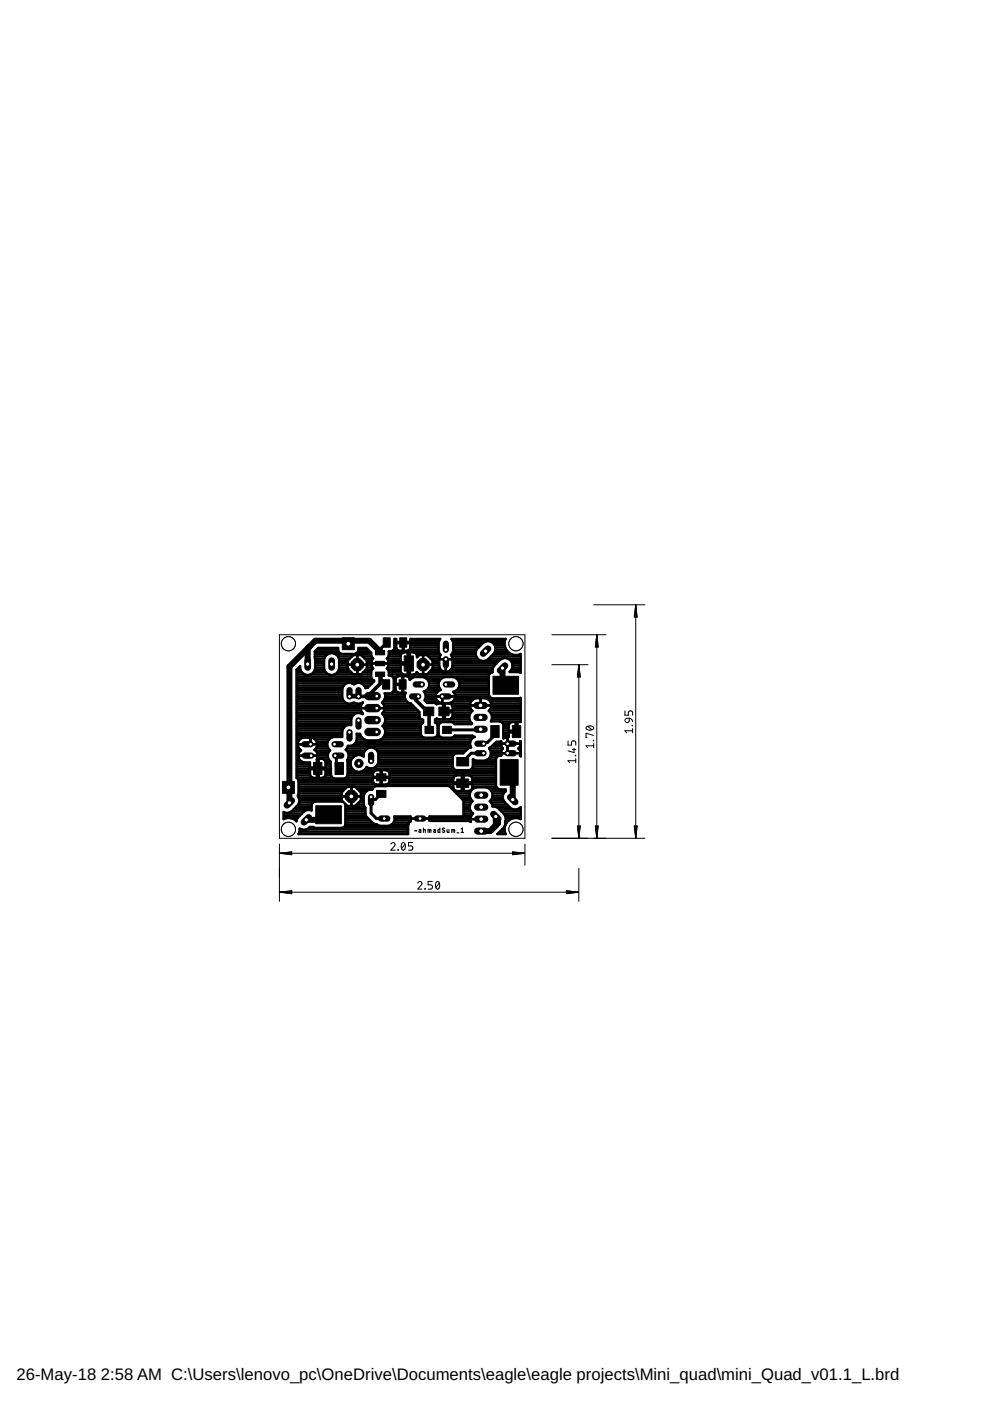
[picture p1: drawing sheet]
<svg xmlns="http://www.w3.org/2000/svg" width="210mm" height="297mm" viewBox="0 0 210 297" stroke-linecap="round" stroke-linejoin="round" font-family="sans-serif">
<defs><g id="words">
<g font-size="3.5">
<text x="3.5" y="292.5">26-May-18</text>
<text x="21.4" y="292.5">2:58 AM C:\Users\lenovo_pc\OneDrive\Documents\eagle\eagle projects\Mini_quad\mini_Quad_v01.1_L.brd</text>
</g>
</g></defs>
<g fill="none" stroke="#000" stroke-width=".23">
<path d="M88.3 176.1l-.4 .1M88.9 175.9l.3 .1v.5h-.3l-.1-.3 .4-.1M89.8 175.9h.4v.6M89.8 175.6v.9M90.8 176.5v-.6h.6v.6M91.1 175.9v.6M92 175.9l.3 .1v.5h-.3l-.1-.3 .4-.1M93.3 175.6v.9h-.4v-.6h.4M94.2 175.6h-.2l-.2 .2 .5 .4v.2l-.2 .1-.3-.1M94.8 175.9l.1 .6h.3v-.6M95.8 176.5v-.6h.6v.6M96.1 175.9v.6"/>
<path d="M96.9 176.6h.4M97.8 176.5h.5M97.8 175.8l.2-.2v.9"/>
</g>
<g fill="#000" stroke="#000" stroke-width=".21">
<path d="M79.6 137.9h2v.9h-2zM81.3 135.2h1.4v2h-1.4zM84.8 135.2h1.4v2h-1.4zM85.7 139.1h2v3.2h-2zM79.6 140.2h2v.9h-2zM79.6 142.5h2v.9h-2zM81.1 144.1h1.5v2h-1.5zM84.6 144.1h1.5v2h-1.5zM89.8 149.9h2.2v1.8h-2.2zM90.1 154h1.8v1.5h-1.8zM93 149.9h2.2v1.8h-2.2zM93.9 154h1.8v1.5h-1.8z"/>
<path d="M104.1 153.8h1.7v2.6h-1.7zM104.5 143.4h5.4v3.8h-5.4zM108.6 153.8h1.8v2.6h-1.8zM66.5 161.6h1.8v2.6h-1.8zM67 170.8h5.4v3.8h-5.4zM71 161.6h1.8v2.6h-1.8zM79.8 164.1h2v1.4h-2zM79.8 167.6h2v1.5h-2zM96.8 160.6h2.6v1.8h-2.6zM96.8 165.2h2.6v1.7h-2.6zM106 161.1h3.9v5.4h-3.9z"/>
</g>
<g fill="none" stroke="#000" stroke-width=".51">
<path d="M66.8 139.2h2.2M66.8 138.7h2.7M66.8 138.2h5M66.8 139.7h1.9M66.9 138h.1M67.1 137.8h4.6M69 139.2l-.3 .6v2a1.63 1.63 0 0 0 1.6 1.3 1.63 1.63 0 0 0 1.6-1.3v-2l-.2-.6M69 139.2a1.65 1.65 0 0 1 2.7 0M71.2 138.7h7.5M71.7 139.2h2.9M71.8 138.3l-.1-.9h-4.2l-.7 .7v3.7a1.63 1.63 0 0 1-1.9 1.3 1.63 1.63 0 0 1-1.3-1.9l-.7 .8M71.8 138.3l.6 .3h2.9a1 1 0 0 0 .7-1.2h1.7l1 1v.6l.4 .6"/>
<path d="M71.9 139.7h2.2M75.8 138.9v4.1M75.8 139.7h.1M75.8 139.2h.1M75.9 138.2h2.6M76 137.8h2M76.9 139.2h1.9M77.3 139.7h1.8M79.1 139.6l-.3 .5M82.1 139.7h2.8M82.4 139.2h2.5M82.4 138.7h2.6"/>
<path d="M82.4 138.2h10.6M83.5 137.8h.7M83.6 136.3h9.4M83.6 137.3h.4M83.6 136.8h.4M83.6 135.8h.4M84 137.3l.2 .4 .3 .3h.9v-1.9h-1.4v-.6h-.4v1.9a.93 .93 0 0 1-1.2 .7v.9l-.4 .6 .3 .5M84 136.4v.9M85 138.7l-.1 1.7h2v-2.1h.8l.6 .4M85 138.7l.6-.4h.8v4.7h-.9l-.4-.3-.2-.4v-1.4h2v2.1h1l.5-.5M85.4 137.8h.2M85.4 137.3h.2"/>
<path d="M85.4 136.8h.2M86.4 139.7h.5M86.4 139.2h.5M86.4 138.7h.5M86.8 137.8h6.2M87 137.3l-.4 .6-1 .1v-1.9h1.4v-.6h6.3l-.3 .6v2l.4 .8-.2 .3M87 136.4v.9M87 137.3h6M87 136.8h6M87 135.8h6.1M88.3 138.7h5M88.3 138.7l.1 .7 .5-.5h1.7l1.1 1.2v1.7l-1.1 1.2"/>
<path d="M88.4 139.2h.2M89.7 138.9v4.1M89.7 139.7h.1M89.7 139.2h.1M90.8 139.2h2.4M91.3 139.7h1.8M93.1 139.7v1.5a1.42 1.42 0 0 0 1.4 1.3 1.42 1.42 0 0 0 1.4-1.3v-1.5M93.1 139.8h2.8M93.2 139.2l-.1 .5M94.5 139.8v2.7M95.8 138.7h5.1M95.8 139.2h5.2"/>
<path d="M95.8 139.2l-.2-.3 .5-.8v-2l-.4-.6h11.5a2.36 2.36 0 0 0 .5 2.7 2.36 2.36 0 0 0 2.7 .4v4l-2.3-.1a1.67 1.67 0 0 0 .3-2.3 1.67 1.67 0 0 0-2.2-.4l-1.5 1.4-.3 .6 .1 .7a.84 .84 0 0 0-.8 .7v4.2l.3 .5 .4 .2 6-.1v5.1h-.7v1.8h-1.8v-1.3l.4-.4 1-.1v2.2h-1.4v1h-.6l-.6 .3M95.8 139.2l.1 .5M95.9 139.7h5.4M95.9 135.8h11.2M96 138.2h4.9M96.1 136.3h6.3M96.1 137.8h4.9M96.1 137.3h5.4M96.1 136.8h5.9M100.9 138.2l.2-.6 1.5-1.4a1.63 1.63 0 0 1 2 .2 1.63 1.63 0 0 1 .2 2.1l-1.4 1.4-.6 .2h-6.9M100.9 138.2a1.59 1.59 0 0 0 1.2 1.9M103.6 139.7h2.9"/>
<path d="M104.1 139.2h6.3M104.5 136.3h2.5M104.6 138.7h3.9M104.9 136.8h2.1M104.9 138.2h2.9M105.1 137.8h2.2M105.1 137.3h2M107.6 139.7h2.8M110.3 138.7h.1M62.9 157.3h.3M62.9 142v22.9M62.9 145.8h9.7"/>
<path d="M62.9 150.1h25.2M62.9 153h11.6M62.9 143h1.7M62.9 152.5h11.6M62.9 149.2h10.8M62.9 159.6h.5M62.9 159.2h.8M62.9 158.7h.5M62.9 158.2h.3M62.9 157.7h.2M62.9 156.8h.6M62.9 156.3h7.6"/>
<path d="M62.9 155.8h9.7M62.9 155.4h9.7M62.9 154.9h9.7M62.9 154.4h9.9M62.9 153.9h10.4M62.9 153.5h11.6M62.9 152h11.7M62.9 151.6h12.1M62.9 151.1h13.9M62.9 150.6h13.6M62.9 149.6h13.6M62.9 148.7h10.1"/>
<path d="M62.9 148.2h9.8M62.9 147.7h9.7M62.9 147.3h9.7M62.9 146.8h9.7M62.9 146.3h9.7M62.9 145.4h10M62.9 144.9h10.6M62.9 144.4h16.4M62.9 143.9h15.9M62.9 143.5h15.8M62.9 142.5h1.1M62.9 142h.8"/>
<path d="M63.1 157.8h4.2M63.2 157.3a1.4 1.4 0 0 0 .6 1.7l-.4 .5-.2 .6M63.2 157.3l.6-.7 .6-.2 2 .1 .4 .2 .4 .6M63.3 141.6h.3M65.8 157.3h.1M65.8 143h3.9M65.8 156.4v1.4M65.8 157.7h.1M65.8 156.8h.1M66.5 142.5h2.5M66.7 142h2.1M66.8 140.1h1.9"/>
<path d="M66.8 141.6h1.9M66.8 141.1h1.9M66.8 140.6h1.9M66.8 156.8h2.9M66.9 159.2h3M67 158.7h2.6M67.2 157.3h2.3M67.2 157.3a1.41 1.41 0 0 1-.5 1.7l.5 .5 .2 .6M67.2 158.2h2.2M67.3 157.7h2.1M67.3 159.6h2.3M69.6 158.7l.4 .4a1.54 1.54 0 0 0 .1 2.4l.1 2.9 .1 .3 .6 .4h2.1l.3-.2 .4-.5v-3.3"/>
<path d="M70.9 143h7.8M71.6 142.5h2.9M71.8 142h2.2M71.9 140.1h1.8M71.9 141.6h1.8M71.9 141.1h1.8M71.9 140.6h1.8M72.8 154.4l-.2 .6v1.3h-2a1.59 1.59 0 0 0-1 2.4M73.5 159.2h3.8M73.6 158.7l-.3 .2a1.6 1.6 0 0 1 .4 2.2M73.6 158.7h4.3M73.7 140.9h4.1"/>
<path d="M73.7 158.2h26.1M73.8 158.1l-.2 .6M73.8 158.1v.1M73.8 159.6h3.4M74.5 149.2h1.1M74.7 144.9h.7M74.9 143l-1.2-1.2v-1.7l1.2-1.2h1.7l1.2 1.2v1.7l-1.2 1.2M75.1 157.7h24.6M75.5 157.3h24.2M75.6 156.8h1.7M75.6 156.3h1.1M75.6 155.8h.8"/>
<path d="M75.8 140.1h.1M75.8 142.5h.1M75.8 142h.1M75.8 141.6h.1M75.8 141.1h.1M75.8 140.6h.1M76.4 149.2h.4M76.6 144.9h2.3M76.7 151l.2 .3v.1a1.55 1.55 0 0 0-2.4 1v1.3a1.53 1.53 0 0 0-1.7 .7M76.9 148.9a1.7 1.7 0 0 0-.2 2.1M77 142.5h1.7M77.2 145.4h1.2"/>
<path d="M77.5 145.8h.2M77.5 142h1.3M77.8 140.1h1M77.8 141.6h1.2M77.8 141.1h1M77.8 140.6h1M78.8 140.1v1.1l.3 .5M78.8 140.7h3.5M78.8 142l-.1 .3v1.3l.1 .4 .5 .3v.2M79.1 141.7v.1M79.1 141.7l-.3 .3M79.3 144.5l-1.3 1.3-.5 .1a1.54 1.54 0 0 0-2.4-.8 1.55 1.55 0 0 0-2.5 .9v2a1.55 1.55 0 0 0 2.3 1 2.17 2.17 0 0 0 2 0"/>
<path d="M79.5 158.7h19.7M79.9 150.1v.1M80 159.2a1.59 1.59 0 0 0-1.9-.6 1.59 1.59 0 0 0-1 1.8M80 159.2l.2 .5v2a1.57 1.57 0 0 1-2.5 .9 1.81 1.81 0 0 1-2.5 .8 1.81 1.81 0 0 1-.7-2.5 1.81 1.81 0 0 1 2.6-.5M80 159.2h18.7M80.2 159.6h18.1M80.6 140.7h.1M80.7 156.8h19.2M81.1 153.9a1.77 1.77 0 0 1 .5 1.8 1.77 1.77 0 0 1-1.4 1.3h-2.5l-.6-.3-.5-.5-.3-.6h-.7v1.3a1.58 1.58 0 0 1-1.8 1.2M81.1 153.9h8.1M81.2 149.2h5.8M81.2 151.1h7.7"/>
<path d="M81.3 156.3h8.4M81.3 151.6h7.6M81.3 148.7h4.9M81.4 150.6h7.2M81.4 149.6h6.2M81.5 154.4h7.7M81.5 153.5h7.9M81.5 155.8h7.8M81.5 152h7.5M81.5 148.2h4.4M81.7 153h8M81.7 152.5h7.7"/>
<path d="M81.7 155.4h7.5M81.7 154.9h7.5M81.7 147.7h4.1M81.7 147.3h4.2M82.2 141.6h2.7M82.3 142l.1 .3v.9a.92 .92 0 0 1 1.1 .7M82.3 140.1v1.1l-.3 .5 .3 .3M82.3 140.1h2.6M82.3 142h2.6M82.3 141.1h2.6M82.3 140.6h4.1M82.4 143h3"/>
<path d="M82.4 142.5h2.6M83.2 146.8h1.1M83.2 143.5h1M83.5 145.8h.4M83.5 143.9v2.4l-.1 .3-.6 .4h-1.2a1.62 1.62 0 0 1-.6 1.9 1.6 1.6 0 0 1 0 2.4 1.69 1.69 0 0 1 .1 2.6M83.5 146.3h.4M83.5 145.4h.4M83.5 144.9h.4M83.5 144.4h.4M83.5 143.9h.4M83.9 146.3v-1.1h1.6v1.7h.5a1.55 1.55 0 0 0 1.1 2.3l1.8 1.8v.9a.83 .83 0 0 0 .8 .7v.6l-.5 .6v1.9l.1 .3 .6 .4h2.2l.3-.1 .4-.6v-1.9l-.1-.3-.5-.3v-.6l.4-.3 .4 .2M83.9 143.9v1.1h1.6v-1.7l1.1 .2 .3 .7 .9-.6h2a1.62 1.62 0 0 1 1.2 1.8"/>
<path d="M83.9 143.9l.1-.3a1.25 1.25 0 0 1 1.3-.3v3.6l-1-.1M83.9 146.3l.4 .5M85.3 145.8h.2M85.3 146.8h.2M85.3 146.3h.2M85.3 145.4h.2M85.3 144.9h.2M85.3 144.4h.2M85.3 143.9h.2M85.3 143.5h.2M86.4 143h.5M86.4 140.1h.5"/>
<path d="M86.4 142.5h.5M86.4 142h.5M86.4 141.6h.5M86.4 141.1h.5M86.5 143.5h17.2M86.9 143.9h.2M87.9 143h15.8M88.4 142.5h.1M88.4 142.5l.5 .5M89.7 140.9h2M89.7 140.1h.1M89.7 142.5h.1"/>
<path d="M89.7 142h.1M89.7 141.6h.1M89.7 141.1h.1M89.7 140.6h.1M90 146.8l.3 .5v.7l-.3 .5 .6 .5 1.9 .2M90 146.8h2.6M90.1 148.2h2.4M90.2 147.3h2.2M90.2 148.7h2.6M90.3 147.7h2.1M90.4 146.3h2.9M90.5 143.9h3"/>
<path d="M90.8 145.8h2.4M90.8 144.4h2.4M91 142.5h13.3M91 145.4l-.7 1-.4 .2 .1 .2M91 145.4h2M91 144.9h2M91.5 142h2M91.7 140.1h1.4M91.7 141.6h1.5M91.7 141.1h1.4M91.7 140.6h1.4M92.2 153h7.5"/>
<path d="M92.3 156.3h1.2M92.4 147.7h4.1M92.4 152.5h7.1M92.4 147.3a1.43 1.43 0 0 0 1.3 1.8l2-.1 .7-.8M92.5 149.2l.1 .1 .4-.1h2.4l.5 .4 .1 1h-2.1v-1.4M92.5 149.2h.4M92.6 153.5h.6M92.7 155.8h.3M92.8 155.4h.2M92.8 154.9h.2M92.8 154.4h.2M92.8 153.9h.2"/>
<path d="M93 145.4a1.58 1.58 0 0 1 1.2-1.8h2a1.58 1.58 0 0 1 1.2 1.8M93 145.4l.5 .9a1.38 1.38 0 0 0-1.1 1M93.8 147.7v1.4M93.8 148.7h.1M93.8 148.2h.1M93.8 147.7h.1M93.9 152.5v-1.5h2.1l-.1 1.1-.6 .4M93.9 150.1h.4M93.9 152h.4M93.9 151.6h.4M93.9 151.1h.4M93.9 150.6h.4"/>
<path d="M93.9 149.6h.4M94.3 149.2v3.3M94.5 140.1h.1M94.5 142h.1M94.5 141.6h.1M94.5 141.1h.1M94.5 140.6h.1M95.3 149.2h4.4M95.6 142h8.8M95.9 141.6h8.7M95.9 152h3.6M95.9 149.6h3.7"/>
<path d="M95.9 141.1h8.9M95.9 140.6h9.4M96 150.1h3.7M96 151.6h3.6M96 151.1h3.8M96 150.6h4M96.1 148.7h3.8M96.1 156.3h4.4M96.2 146.8h7.5M96.4 153.5h3.6M96.4 148.2h4M96.5 147.3l-.1 .9"/>
<path d="M96.5 147.3h7.2M96.5 147.7h7.3M96.8 146.3h6.9M96.9 143.9h6.8M97.2 145.8h6.5M97.2 144.4h6.5M97.4 145.4a1.55 1.55 0 0 1-1.3 1.3l.4 .6M97.4 145.4h6.3M97.4 144.9h6.3M99.2 158.7l-1 1h-1.5l-.6 .4M99.6 149.6h4.6M99.9 156.8l-.2 .6v.6l.2 .5-.7 .2"/>
<path d="M101.9 148v1.6M101.9 149.2h.1M101.9 148.7h.1M101.9 148.2h.1M102.8 140.1h3M103.4 148.2h7M103.7 158.7a1.56 1.56 0 0 1 .1 1.9M103.7 158.7h2.9M103.8 150.6h6.6M103.9 148.7h6.5M104 159.2h2.3M104 151.1h6.4"/>
<path d="M104.1 150.1a1.51 1.51 0 0 0-1.3-2.1h-1.8a1.53 1.53 0 0 0-1.3 1.1 1.53 1.53 0 0 0 .5 1.6 1.63 1.63 0 0 0-.1 2.7l-.2 .1h-3.5l-.6-.4h-2.1l-.6 .4-.1 .3v1.9l.4 .6 .3 .1h2.1l.6-.4h3.7l.6 .2-.8 .6M104.1 150.1h6.3M104.1 150.1l-.5 .6a1.66 1.66 0 0 1 .5 2.3h1.9l.6 .3 .1 .4v2.9M104.1 159.6h2.1M104.1 149.2h6.3M104.2 149.6h6.2M104.2 151.6h6.2M104.3 152.5h6.1M104.3 158.2h2M104.3 152h6.1M104.8 157.7h1.4M106 157.3l.3-.1v1"/>
<path d="M106.1 153h4.3M106.2 157.7h4.2M106.2 159.7h4.2M106.3 157.3h-1.1l-1.5 1.4M106.3 159.2v1a.91 .91 0 0 0-1.1 .7v5.7l.1 .4 .6 .4h1.3v.4M106.3 158.2l.3 .5M106.6 158.7l-.3 .5M106.6 153.5h1.4M106.7 156.6h.1M106.7 156.3h.5M106.7 155.8h1.2M106.7 155.4h1.2"/>
<path d="M106.7 154.9h1.2M106.7 154.4h1.2M106.7 153.9h1.2M107.6 156.3v3.4M107.6 157.3h.1M107.6 159.6h.1M107.6 159.2h.1M107.6 158.7h.1M107.6 158.2h.1M107.6 157.7h.1M107.6 156.8h.1M107.6 156.3h.1"/>
<path d="M108.3 140.1h2.1M108.4 142h2M108.6 140.6h1.8M108.6 141.6h1.8M108.6 141.1h1.8M109.3 154.9h.4M109.3 154.4h.4M109.3 153.9h.4M109.3 153.5h.4M109.9 158.7l.4 .5M109.9 158.7h.5M110.2 142.5h.2"/>
<path d="M110.3 158.2v-1.1h.1v3.3l-.2-.1 .2-.5-.1-.6M110.3 158.2l-.4 .5M110.3 159.2h.1M110.3 158.2h.1M110.3 157.3h.1M110.4 159.6h.1M110.4 157.7h.1M60.1 173.5h3M60.1 173h3.4M60.1 172.5h3.9M61.8 172h2.7M62.3 171.6h3.8"/>
<path d="M62.6 173.9h.3M62.8 171.1h3.3M62.9 164.9l.4 .6v2.9l-.1 .3M62.9 164.4h2.9M62.9 164.9h3.3M62.9 163.9h2.8M62.9 163.4h2.8M62.9 163h4.3M62.9 162.5h2.8M62.9 162h2.8M62.9 161.5h1.3M62.9 161.1h.6"/>
<path d="M62.9 160.6h.4M62.9 160.1h.3M63.1 173.4l-.3 .7-.3-.3-.9-.4M63.2 168.7h-.1a1.57 1.57 0 0 1 .1 1.9l-1.4 1.5-.6 .2-1.1-.1v1.5l.6-.3M63.2 168.7h9.3M63.2 160.1a1.43 1.43 0 0 0 .9 1.4M63.2 160.2h4.2M63.2 170.6h2.9M63.2 165.4h15.9M63.3 166.8h16.1M63.3 165.8h15.8M63.3 166.3h16.4"/>
<path d="M63.3 168.2h9.2M63.3 167.7h9.4M63.3 167.3h9.9M63.3 176.8h23.2M63.4 169.2h9.1M63.4 170.1h3M63.5 169.7h9M63.5 176.3h23M63.5 175.8h.4M64.1 161.5l1.6 .1v1.1h3.3v-1.1M65 175.8h21.5M66 160.2h.1"/>
<path d="M67.2 161v3.9h-.9l-.5-.4-.1-1.4h3.3v1.3M67.2 161h.1M67.2 164.4h.4M67.2 164.9h.4M67.2 163.9h.4M67.2 163.4h.4M67.2 162.5h.4M67.2 162h.4M67.2 161.5h.4M67.2 161.1h.4M67.4 160.6h2.1M67.4 160.1l-.2 .9"/>
<path d="M67.4 160.1h2.1M67.6 163h2.6M68.6 164.9h1.9M68.8 161.1h.9M69 164.4h1.2M69 161.6l-.1-.4-.4-.3h-.9v4h.9l.5-.5M69 163.9h1.2M69 163.4h1.2M69 162.5h1.1M69 162h1.1M69 161.5h1.1M72.5 168.8h4"/>
<path d="M72.5 169.7l.3 .4-.3-.2h-5.7l-.6 .4-.1 .4v1.2l-1-.2-.6 .3-1.4 1.4M72.9 175.4h13.6M73.2 174.9h6.8M73.2 170.6h.1M73.2 173.5h4.8M73.2 174.4h5.8M73.2 173.9h5.3M73.2 173h4.4M73.2 172.5h4.3M73.2 172h4.3M73.2 171.6h4.3M73.2 171.1h4.1"/>
<path d="M73.4 164.9h7.3M73.6 166.8l-1.1 1.2v1.7M73.7 164.4h5.4M73.7 163.9h5.4M73.7 163.4h1.6M73.7 163h1M73.7 162.5h.7M73.7 162h.6M73.7 161.5h.6M73.7 161.1h.8M73.9 160.6h1M73.9 160.1h1.8"/>
<path d="M74.5 166.8v4.1M74.5 170.6h.1M74.5 170.1h.1M74.5 169.7h.1M74.5 169.2h.1M74.5 168.7h.1M74.5 168.2h.1M74.5 167.7h.1M74.5 167.3h.1M75.3 166.8l1.2 1.2v1.7M75.6 170.6h1.5M75.8 167.3h3.2"/>
<path d="M76.1 170.1h1M76.2 167.7h1.5M76.5 169.7l-1.2 1.2h-1.7l-.5-.5 .1 .3v4.1l-.3 .6-.4 .1h-5.7l-.4-.2h-.7a1.59 1.59 0 0 1-2.2 .4v.6M76.5 169.7h.6M76.5 169.2h.6M76.5 168.7h.6M76.5 168.2h.8M76.5 160.1h.6M76.9 163.4h2.5M77.1 170.6v-1.9a1.57 1.57 0 0 1 1.8-1.3l.2-.3 .6-.4 15.5-.1 3.1 3.1v3.2l-.2 .2h-7l.1 .3M77.1 170.6l.4 .7v1.3l.1 .5 1.5 1.5 1.4 .5h1.9a1.51 1.51 0 0 0 1.2-2h3.5l-.1 .3M77.5 163h18.7"/>
<path d="M79.1 164.9h3.5v.7l-.2 .5-.5 .2h-2.1l-.7-.4zM79.3 163.5l-.2 .5v.7h3.5v-.7l-.3-.5M79.3 163.5l.5-.2h.9v3M79.7 162.5h16.3M80.1 162h15.9M80.2 161.5h15.8M80.2 161.1h15.8M80.2 160.6h15.8M80.2 160.1h15.9M80.7 165.8h.2M80.7 164.4h.2M80.7 165.4h.2"/>
<path d="M80.7 163.9h.2M80.7 163.4h.2M80.9 164.9h15.2M82 166.3h14.1M82.3 163.4h22.9M82.3 163.5l-.4-.2h-1v3M82.5 165.8h22.7M82.6 163.9h22.6M82.6 164.4h22.6M82.6 165.4h13.5M83 174.9h3.6M83.4 174.4h3.3"/>
<path d="M83.7 173.9h3.3M83.7 173.5h3.3M86.7 174.4l-.2 .5v1.9h-23.2l.2-.5M87 173.5h4.2M87 173.4l.1 .7M87.1 174.1h.1M87.1 174.1l-.4 .3M89.1 173.5v.1M91.1 173.9h8.7M91.2 173.5h8.6M91.2 173.4l-.1 .7h8.3l.4 .1a1.54 1.54 0 0 1 .5-1.7 1.62 1.62 0 0 1-.1-2.6 1.66 1.66 0 0 1-.6-1.7 1.66 1.66 0 0 1 1.3-1.3h2.2a1.66 1.66 0 0 1 1.3 1.3 1.66 1.66 0 0 1-.6 1.7l.4 .3 .2 .8h.5l.6 .3 1.5 1.4 .2 .6-.1 1.6M95.3 166.8h.8"/>
<path d="M95.8 167.3h.4M96.1 160.1l-.1 .3v2.2l.1 .3 .6 .4h2.9l.5-.4 .2-.3v-1.6l.6 .3h1.9l.6-.3 .4-.4M96.3 167.7h3.5M96.8 164.4l-.4 .2-.3 .3v1M96.8 168.2h2.8M97.2 168.7h2.4M97.7 169.2h2M97.9 164.4v3.3h-1.3l-.5-.5v-1h4v1.1l-.5 .4h-1.3v-3.3M97.9 166.8h.4M97.9 166.3h.4M97.9 167.3h.4M97.9 165.4h.4"/>
<path d="M97.9 164.9h.4M98.2 169.7h1.8M98.2 173h1.7M98.3 172.5h2M98.3 172h1.5M98.3 171.6h1.4M98.3 171.1h1.3M98.3 170.6h1.4M98.3 170.1h1.6M99.5 164.4l.4 .2 .2 .3v1M99.7 173.7h2.3M100.1 163h5.1"/>
<path d="M100.1 167.3h.2M100.1 164.9h5.1M100.1 166.8h5.1M100.1 166.3h5.1M100.1 165.4h5.1M100.3 162.5h4.9M100.3 162h4.9M100.3 161.5h4.9M100.3 161.1h.2M103.3 161.1h1.9M103.8 167.3h1.8M103.8 160.6h1.5"/>
<path d="M104 160.1h2.3M104.1 169.7h2.6M104.1 170.1h2.9M104.2 167.7h3M104.3 169.2h2.3M104.4 170.6h3.1M104.4 168.2h2.4M104.4 168.7h2.2M105.1 171.1h2.9M105.5 176.8h1.7M105.8 171.6h2.9M106 176.3h1"/>
<path d="M106.3 172h4.1M106.5 175.8h.5M106.6 168.7v.6l.2 .6 1.5 1.5a1.61 1.61 0 0 0 2.1-.3v2.6l-.5-.3M106.8 172.5h3.6M106.9 175.4h.1M107 175.4v.9M107.1 173h3.3M107.1 174.9l-.2 .5-1.4 1.4h1.7l-.2-.5M107.1 174.9h.1M107.1 174.4h.3M107.2 167.8l-.4 .3-.2 .6M107.2 173.5h3.2"/>
<path d="M107.2 173.9h.7M108.9 173.4l-.9 .4-.6 .7-.4 .9M109.7 171.6h.7M110.3 160.1h.1"/>
</g>
<path d="M82 136.2l-1.2 1.2v1h-.2v-.3M80.6 143l.2 .2v.9l1.1 1M101.9 154.6l-.1 .1h-7M102.5 159.7h-2.6l-1.8 1.8M104.9 155.1v.7l-1.5 1.6h-.7l-.2 .3M71.1 160.2l.2 .1v2.2l.6 .4M80.8 168.3l-1.1 1.2h-1.1l.1-.5v3.4l1.1 1.1h1.7M107.8 163.8h.1" fill="none" stroke="#000" stroke-width=".63"/>
<path d="M65.2 137.5v3.3M80.6 138.1l-2.3-2.3h-4.4v.7l-.7-.7h-6.3l-5.5 5.6v28.8M106.6 141.6v3.5l.6 .6v-.4M69.7 172.7l-1.1 1.1h-3.7M105.1 173.1v1.9M105.6 173.9v.7l-1.7 1.6h-1.9M107.9 163.8l.8 1v4.7" fill="none" stroke="#000" stroke-width="1.3"/>
<path d="M74.2 147.6l-.1 .1M80.6 143v2l-2.7 2.7-2-.1M88.7 147.7l-.6 .4v.3l2.4 2.4 .5 .1v3.8" fill="none" stroke="#000" stroke-width=".76"/>
<path d="M74.2 147.6h1.7" fill="none" stroke="#000" stroke-width="1"/>
<path d="M78.1 150.1h1.8" fill="none" stroke="#000" stroke-width="1.8"/>
<circle cx="79.9" cy="150.1" r=".4" fill="#fff" stroke="#000" stroke-width=".21"/>
<path d="M78.1 152.7h1.8" fill="none" stroke="#000" stroke-width="1.8"/>
<circle cx="79.9" cy="152.7" r=".4" fill="#fff" stroke="#000" stroke-width=".21"/>
<path d="M78.1 155.2h1.8" fill="none" stroke="#000" stroke-width="1.8"/>
<circle cx="79.9" cy="155.2" r=".4" fill="#fff" stroke="#000" stroke-width=".21"/>
<path d="M78.1 147.6h1.8" fill="none" stroke="#000" stroke-width="1.8"/>
<circle cx="79.9" cy="147.6" r=".4" fill="#fff" stroke="#000" stroke-width=".21"/>
<path d="M94.5 145.1h1.4" fill="none" stroke="#000" stroke-width="1.3"/>
<circle cx="94.5" cy="145.1" r=".4" fill="#fff" stroke="#000" stroke-width=".21"/>
<path d="M88.1 145.1h1.4" fill="none" stroke="#000" stroke-width="1.3"/>
<circle cx="89.5" cy="145.1" r=".4" fill="#fff" stroke="#000" stroke-width=".21"/>
<path d="M78.7 169v1.3" fill="none" stroke="#000" stroke-width="1.3"/>
<circle cx="78.7" cy="169" r=".4" fill="#fff" stroke="#000" stroke-width=".21"/>
<path d="M78.7 160v1.4" fill="none" stroke="#000" stroke-width="1.3"/>
<circle cx="78.7" cy="161.4" r=".4" fill="#fff" stroke="#000" stroke-width=".21"/>
<path d="M101.1 149.6h1.6" fill="none" stroke="#000" stroke-width="1.5"/>
<circle cx="101.9" cy="149.6" r=".51" fill="#fff" stroke="#000" stroke-width=".21"/>
<path d="M101.1 152.1h1.6" fill="none" stroke="#000" stroke-width="1.5"/>
<circle cx="101.9" cy="152.1" r=".51" fill="#fff" stroke="#000" stroke-width=".21"/>
<path d="M101.1 154.6h1.6" fill="none" stroke="#000" stroke-width="1.5"/>
<circle cx="101.9" cy="154.6" r=".51" fill="#fff" stroke="#000" stroke-width=".21"/>
<path d="M88.4 173.5h1.3" fill="none" stroke="#000" stroke-width="1.3"/>
<circle cx="89.1" cy="173.5" r=".4" fill="#fff" stroke="#000" stroke-width=".21"/>
<path d="M80.8 173.5h1.3" fill="none" stroke="#000" stroke-width="1.3"/>
<circle cx="81.5" cy="173.5" r=".4" fill="#fff" stroke="#000" stroke-width=".21"/>
<path d="M76 152.7v1.4" fill="none" stroke="#000" stroke-width="1.3"/>
<circle cx="76" cy="152.7" r=".4" fill="#fff" stroke="#000" stroke-width=".21"/>
<path d="M76 146.3v1.4" fill="none" stroke="#000" stroke-width="1.3"/>
<circle cx="76" cy="147.7" r=".4" fill="#fff" stroke="#000" stroke-width=".21"/>
<path d="M74.1 155.3v1.3" fill="none" stroke="#000" stroke-width="1.3"/>
<circle cx="74.1" cy="155.3" r=".4" fill="#fff" stroke="#000" stroke-width=".21"/>
<path d="M74.1 146.3v1.4" fill="none" stroke="#000" stroke-width="1.3"/>
<circle cx="74.1" cy="147.7" r=".4" fill="#fff" stroke="#000" stroke-width=".21"/>
<path d="M94.5 136.5v1.3" fill="none" stroke="#000" stroke-width="1.3"/>
<circle cx="94.5" cy="137.8" r=".4" fill="#fff" stroke="#000" stroke-width=".21"/>
<path d="M94.5 139.8v1.3" fill="none" stroke="#000" stroke-width="1.3"/>
<circle cx="94.5" cy="139.8" r=".4" fill="#fff" stroke="#000" stroke-width=".21"/>
<path d="M65.2 140.1v1.4" fill="none" stroke="#000" stroke-width="1.4"/>
<circle cx="65.2" cy="140.8" r=".47" fill="#fff" stroke="#000" stroke-width=".21"/>
<path d="M70.3 140.1v1.4" fill="none" stroke="#000" stroke-width="1.4"/>
<circle cx="70.3" cy="140.8" r=".47" fill="#fff" stroke="#000" stroke-width=".21"/>
<path d="M61.8 169.7l-.9 1" fill="none" stroke="#000" stroke-width="1.4"/>
<circle cx="61.4" cy="170.2" r=".47" fill="#fff" stroke="#000" stroke-width=".21"/>
<path d="M65.4 173.3l-.9 1" fill="none" stroke="#000" stroke-width="1.4"/>
<circle cx="64.9" cy="173.8" r=".47" fill="#fff" stroke="#000" stroke-width=".21"/>
<path d="M103.5 137.5l-1.1 1.1" fill="none" stroke="#000" stroke-width="1.4"/>
<circle cx="103" cy="138" r=".47" fill="#fff" stroke="#000" stroke-width=".21"/>
<path d="M107.1 141.1l-1.1 1.1" fill="none" stroke="#000" stroke-width="1.4"/>
<circle cx="106.6" cy="141.6" r=".47" fill="#fff" stroke="#000" stroke-width=".21"/>
<path d="M104.6 172.6l1 1" fill="none" stroke="#000" stroke-width="1.4"/>
<circle cx="105.1" cy="173.1" r=".47" fill="#fff" stroke="#000" stroke-width=".21"/>
<path d="M108.2 169l1 1" fill="none" stroke="#000" stroke-width="1.4"/>
<circle cx="108.7" cy="169.5" r=".47" fill="#fff" stroke="#000" stroke-width=".21"/>
<path d="M70.9 157.8h1.3" fill="none" stroke="#000" stroke-width="1.3"/>
<circle cx="70.9" cy="157.8" r=".4" fill="#fff" stroke="#000" stroke-width=".21"/>
<path d="M64.5 157.8h1.3" fill="none" stroke="#000" stroke-width="1.3"/>
<circle cx="65.8" cy="157.8" r=".4" fill="#fff" stroke="#000" stroke-width=".21"/>
<path d="M101.2 157.7h1.3" fill="none" stroke="#000" stroke-width="1.3"/>
<circle cx="102.5" cy="157.7" r=".4" fill="#fff" stroke="#000" stroke-width=".21"/>
<path d="M107.6 157.7h1.3" fill="none" stroke="#000" stroke-width="1.3"/>
<circle cx="107.6" cy="157.7" r=".4" fill="#fff" stroke="#000" stroke-width=".21"/>
<path d="M71.1 160.2h1.3" fill="none" stroke="#000" stroke-width="1.3"/>
<circle cx="71.1" cy="160.2" r=".4" fill="#fff" stroke="#000" stroke-width=".21"/>
<path d="M64.6 160.2h1.4" fill="none" stroke="#000" stroke-width="1.3"/>
<circle cx="66" cy="160.2" r=".4" fill="#fff" stroke="#000" stroke-width=".21"/>
<path d="M101.2 159.7h1.3" fill="none" stroke="#000" stroke-width="1.3"/>
<circle cx="102.5" cy="159.7" r=".4" fill="#fff" stroke="#000" stroke-width=".21"/>
<path d="M107.6 159.7h1.3" fill="none" stroke="#000" stroke-width="1.3"/>
<circle cx="107.6" cy="159.7" r=".4" fill="#fff" stroke="#000" stroke-width=".21"/>
<path d="M101.3 176.2h1.5" fill="none" stroke="#000" stroke-width="1.5"/>
<circle cx="102" cy="176.2" r=".51" fill="#fff" stroke="#000" stroke-width=".21"/>
<path d="M101.3 173.7h1.5" fill="none" stroke="#000" stroke-width="1.5"/>
<circle cx="102" cy="173.7" r=".51" fill="#fff" stroke="#000" stroke-width=".21"/>
<path d="M101.3 171.1h1.5" fill="none" stroke="#000" stroke-width="1.5"/>
<circle cx="102" cy="171.1" r=".51" fill="#fff" stroke="#000" stroke-width=".21"/>
<path d="M101.3 168.6h1.5" fill="none" stroke="#000" stroke-width="1.5"/>
<circle cx="102" cy="168.6" r=".51" fill="#fff" stroke="#000" stroke-width=".21"/>
<path d="M93.8 147.7h1.3" fill="none" stroke="#000" stroke-width="1.3"/>
<circle cx="93.8" cy="147.7" r=".4" fill="#fff" stroke="#000" stroke-width=".21"/>
<path d="M87.4 147.7h1.3" fill="none" stroke="#000" stroke-width="1.3"/>
<circle cx="88.7" cy="147.7" r=".4" fill="#fff" stroke="#000" stroke-width=".21"/>
<circle cx="74.5" cy="168.8" r="1.38" fill="#000" stroke="#000" stroke-width=".21"/>
<circle cx="74.5" cy="168.8" r=".51" fill="#fff" stroke="#000" stroke-width=".21"/>
<circle cx="75.8" cy="140.9" r="1.38" fill="#000" stroke="#000" stroke-width=".21"/>
<circle cx="75.8" cy="140.9" r=".51" fill="#fff" stroke="#000" stroke-width=".21"/>
<circle cx="89.7" cy="140.9" r="1.38" fill="#000" stroke="#000" stroke-width=".21"/>
<circle cx="89.7" cy="140.9" r=".51" fill="#fff" stroke="#000" stroke-width=".21"/>
<path d="M72.6 135.2h2.5v2.6h-2.5z" fill="#000" stroke="#000" stroke-width=".21"/>
<circle cx="73.9" cy="136.5" r=".51" fill="#fff" stroke="#000" stroke-width=".21"/>
<path d="M59.9 165.7h2.5v2.5h-2.5z" fill="#000" stroke="#000" stroke-width=".21"/>
<circle cx="61.2" cy="166.9" r=".51" fill="#fff" stroke="#000" stroke-width=".21"/>
<circle cx="76.1" cy="161.9" r=".89" fill="#000" stroke="#000" stroke-width=".21"/>
<circle cx="76.1" cy="161.9" r=".38" fill="#fff" stroke="#000" stroke-width=".21"/>
<g fill="none" stroke="#000" stroke-width=".21">
<path d="M59.2 134.6h52.1v43.1h-52.1zM117 134.6h11.5M125.9 128.2h10.8M126.5 134.6v43.1M126.5 134.6l.4 2.6h-.7zM126.5 134.6l-.1 2.6M126.5 134.6l.2 2.6M126.5 134.6l-.2 2.6M126.5 134.6l.3 2.6M134.8 128.3v49.4M134.8 128.3l.3 2.5h-.6zM134.8 128.3l-.2 2.5"/>
<path d="M134.8 128.3l.1 2.5M134.8 128.3l-.3 2.5M134.8 128.3l.2 2.5M117 140.9h7.7M120.4 157.1v.9h.8v-.6a.46 .46 0 0 1 .4-.3 .46 .46 0 0 1 .5 .3v.6M121.3 158.9h.8M121.7 158.6v1l-1.3-.4M122.7 141v36.7M122.7 141l.3 2.5h-.6zM122.7 141l-.1 2.5M122.7 141l.2 2.5M122.7 141l-.2 2.5"/>
<path d="M122.7 141l.3 2.5M124.4 154.1a1.02 1.02 0 0 1 1.5 .3 .97 .97 0 0 1-1.7 0zM124.6 154l.9 .7M125.8 157l.1 .1zM125.9 158.1h-1.7l.4 .5M125.9 157.6v1M125.9 155.9l-1.7-.4v.9h.2M132.5 150.7v.9h.7v-.5a.46 .46 0 0 1 .5-.4 .46 .46 0 0 1 .4 .4v.5M132.6 152.4l.8-.1v.5a.46 .46 0 0 1-.7 .3 .46 .46 0 0 1-.1-.7zM133.4 152.3l.4 .1 .3 .6M134 153.8l.1 .1zM134.1 154.9h-1.6l.4 .5"/>
<path d="M134.1 154.5v.9M117 177.7h19.7M122 160.1l.1 .1zM122.1 161.3h-1.7l.4 .4M122.1 160.8v.9M122.4 175.1h.6l-.3 2.6zM122.5 175.1l.2 2.6M122.6 175.1l.1 2.6M122.9 175.1l-.2 2.6M123 175.1l-.3 2.6M126.2 175.1h.7l-.4 2.6zM126.3 175.1l.2 2.6"/>
<path d="M126.4 175.1l.1 2.6M126.7 175.1l-.2 2.6M126.8 175.1l-.3 2.6M134.5 175.1h.6l-.3 2.6zM134.5 175.1l.3 2.6M134.6 175.1l.2 2.6M134.9 175.1l-.1 2.6M135 175.1l-.2 2.6M59.2 184.1v7M59.3 189.2h63.4M59.3 189.2l2.5-.4v.7zM59.3 189.2l2.5 .1"/>
<path d="M59.3 189.2l2.5 .2M61.8 189l-2.5 .2M61.8 188.9l-2.5 .3M88.6 187.2a.44 .44 0 0 1 .6-.3 .44 .44 0 0 1 .1 .7l-.7 .9h.9M90.1 188.4l.1 .1zM91.7 186.9h-.9v.7h.5a.46 .46 0 0 1 .4 .5 .46 .46 0 0 1-.4 .4h-.5M92.5 187l.3-.1a.95 .95 0 0 1 0 1.6 1.04 1.04 0 0 1-.3-1.5zM93.1 187.2l-.7 1M120.1 188.8l2.6 .4-2.6 .3zM120.1 189l2.6 .2M120.1 188.9l2.6 .3M122.7 189.2l-2.6 .1"/>
<path d="M122.7 189.2l-2.6 .2M122.7 184.1v7"/>
<circle cx="109.4" cy="136.5" r="1.5"/>
</g>
<circle cx="109.4" cy="136.5" r="1.5" fill="#fff" stroke="#000" stroke-width=".21"/>
<circle cx="109.4" cy="175.8" r="1.5" fill="none" stroke="#000" stroke-width=".21"/>
<circle cx="109.4" cy="175.8" r="1.5" fill="#fff" stroke="#000" stroke-width=".21"/>
<circle cx="61.2" cy="175.8" r="1.5" fill="none" stroke="#000" stroke-width=".21"/>
<circle cx="61.2" cy="175.8" r="1.5" fill="#fff" stroke="#000" stroke-width=".21"/>
<circle cx="61.2" cy="136.5" r="1.5" fill="none" stroke="#000" stroke-width=".21"/>
<circle cx="61.2" cy="136.5" r="1.5" fill="#fff" stroke="#000" stroke-width=".21"/>
<g fill="none" stroke="#000" stroke-width=".21">
<path d="M59.2 179v7M82.9 179a.45 .45 0 0 1 .6-.3 .45 .45 0 0 1 .1 .7l-.7 .9h.9M85.3 178.8l.2-.2a.97 .97 0 0 1 0 1.7 1 1 0 0 1-.2-1.5zM85.9 179l-.7 .9M87.5 178.6h-.9v.8h.6a.45 .45 0 0 1 .3 .4 .45 .45 0 0 1-.3 .5h-.6M111.3 179v4.5M59.3 180.9h51.9M59.3 180.9l2.5-.3v.6zM59.3 180.9l2.5 .1M59.3 180.9l2.5 .3M61.8 180.8l-2.5 .1M61.8 180.7l-2.5 .2"/>
<path d="M84.4 180.2l.1 .1zM108.7 180.6l2.5 .3-2.5 .3zM108.7 180.8l2.5 .1M108.7 180.7l2.5 .2M111.2 180.9l-2.5 .1M111.2 180.9l-2.5 .3"/>
</g>
<use href="#words"/>
</svg>
